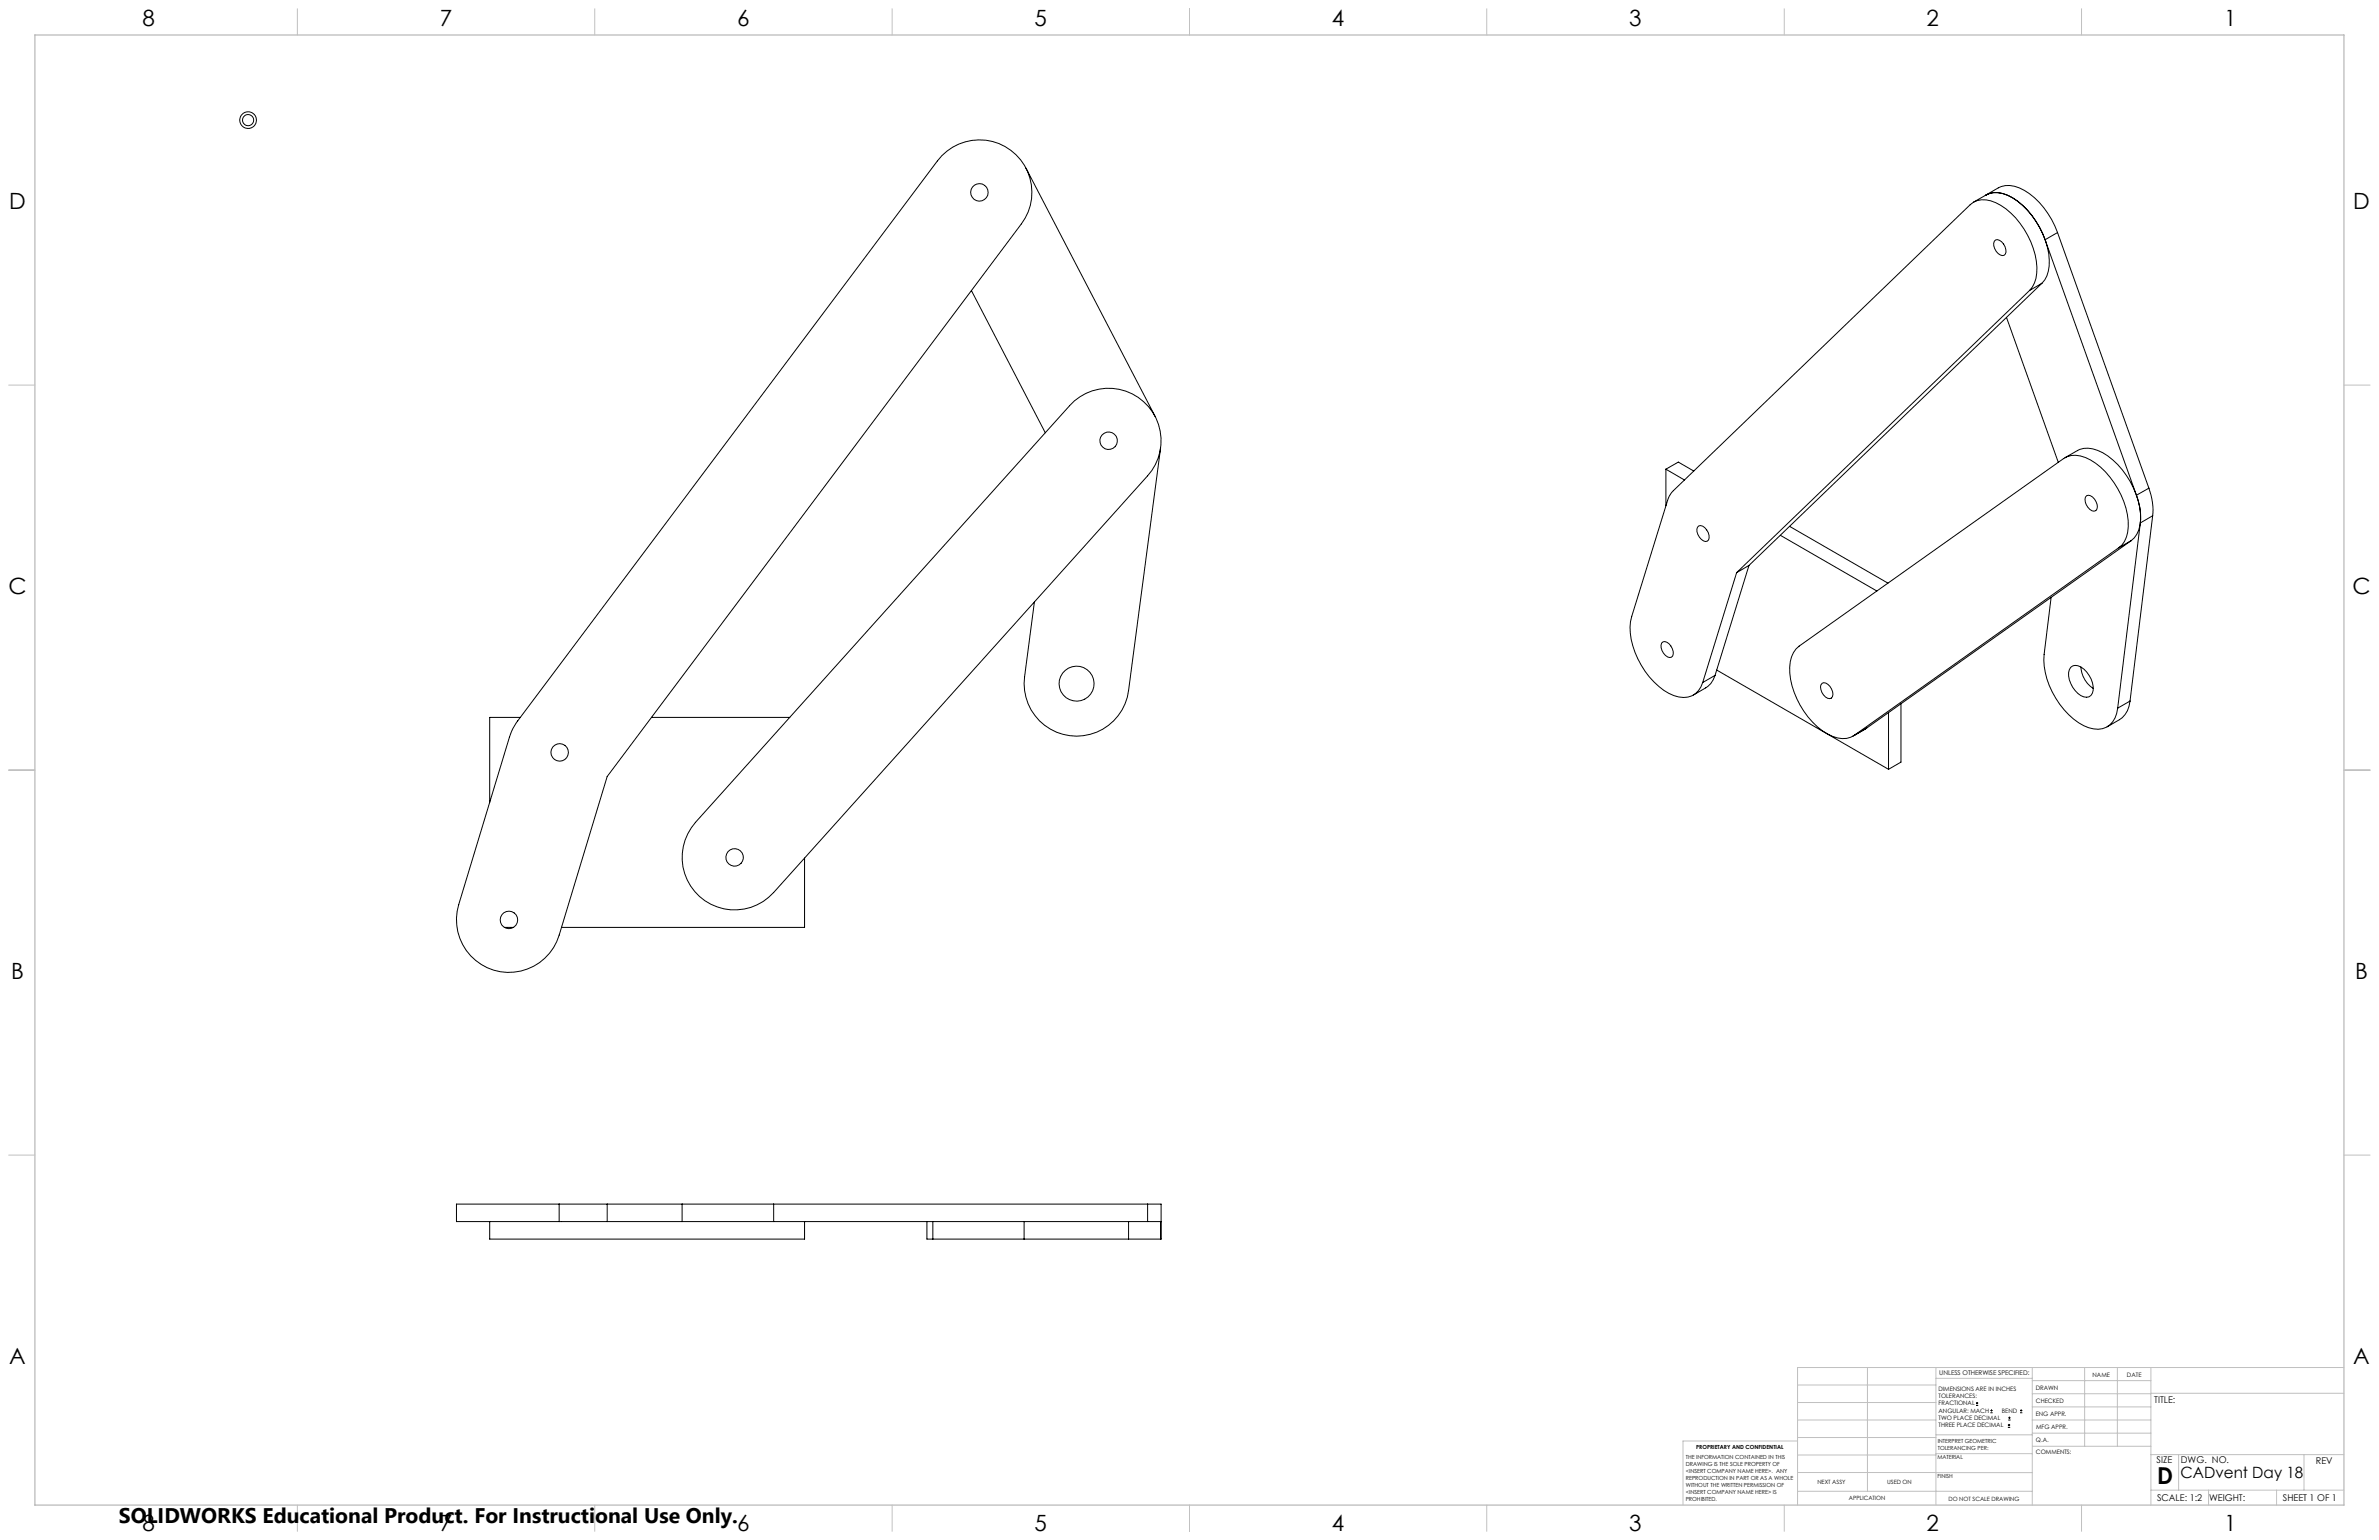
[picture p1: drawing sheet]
<svg xmlns="http://www.w3.org/2000/svg" width="864mm" height="559mm" viewBox="0 0 864 559" stroke-linecap="round" stroke-linejoin="round" font-family="sans-serif">
<defs><g id="words">
<text font-size="8.5" x="783.1" y="538.4">D</text>
<g font-size="8.1">
<text x="51.7" y="9.3">8</text>
<text x="159.7" y="9.3">7</text>
<text x="267.6" y="9.3">6</text>
<text x="375.5" y="9.3">5</text>
<text x="483.5" y="9.3">4</text>
<text x="591.4" y="9.3">3</text>
<text x="699.4" y="9.3">2</text>
<text x="807.3" y="9.3">1</text>
<text x="3.3" y="76">D</text>
<text x="854.2" y="76">D</text>
<text x="3" y="215.7">C</text>
<text x="853.9" y="215.7">C</text>
<text x="4" y="355.4">B</text>
<text x="854.9" y="355.4">B</text>
<text x="3.3" y="495.1">A</text>
<text x="854.2" y="495.1">A</text>
<text x="51.7" y="555.4">8</text>
<text x="159.7" y="555.4">7</text>
<text x="267.6" y="555.4">6</text>
<text x="375.5" y="555.4">5</text>
<text x="483.5" y="555.4">4</text>
<text x="591.4" y="555.4">3</text>
<text x="699.4" y="555.4">2</text>
<text x="807.3" y="555.4">1</text>
</g>
<text font-size="7.7" x="43.2" y="552.5">SOLIDWORKS Educational Product. For Instructional Use Only.</text>
<text font-size="5.6" x="791.5" y="536.4">CADvent Day 18</text>
<g font-size="3.4">
<text x="782" y="508.9">TITLE:</text>
<text x="782.9" y="531">SIZE</text>
<text x="791.7" y="531">DWG. NO.</text>
<text x="840.7" y="531.1">REV</text>
<text x="783" y="544.6">SCALE: 1:2</text>
<text x="801.9" y="544.7">WEIGHT:</text>
<text x="828.7" y="544.6">SHEET 1 OF 1</text>
</g>
<text font-size="2.4" x="704" y="499.1">UNLESS OTHERWISE SPECIFIED:</text>
<g font-size="2.2">
<text x="759.6" y="499.5">NAME</text>
<text x="772.1" y="499.6">DATE</text>
<text x="703.7" y="504.7">DIMENSIONS ARE IN INCHES</text>
<text x="703.7" y="507.3">TOLERANCES:</text>
<text x="703.7" y="510">FRACTIONAL</text>
<text x="739" y="504.3">DRAWN</text>
<text x="739.1" y="509.2">CHECKED</text>
<text x="703.7" y="512.6">ANGULAR: MACH</text>
<text x="703.7" y="515.3">TWO PLACE DECIMAL</text>
<text x="726.7" y="512.6">BEND</text>
<text x="739" y="513.9">ENG APPR.</text>
<text x="703.7" y="517.9">THREE PLACE DECIMAL</text>
<text x="739.1" y="518.6">MFG APPR.</text>
<text x="739.1" y="523.3">Q.A.</text>
<text x="739.1" y="527.5">COMMENTS:</text>
</g>
<g font-size="2.1">
<text x="659.7" y="538.6">NEXT ASSY</text>
<text x="685.1" y="538.6">USED ON</text>
<text x="671.1" y="544.4">APPLICATION</text>
<text x="707.3" y="544.5">DO NOT SCALE DRAWING</text>
</g>
<g font-size="2">
<text x="615.7" y="525.8">PROPRIETARY AND CONFIDENTIAL</text>
<text x="703.4" y="523.5">INTERPRET GEOMETRIC</text>
<text x="703.4" y="526">TOLERANCING PER:</text>
<text x="612" y="529.4">THE INFORMATION CONTAINED IN THIS</text>
<text x="612" y="531.9">DRAWING IS THE SOLE PROPERTY OF</text>
<text x="703.3" y="529.6">MATERIAL</text>
<text x="612" y="534.5">&lt;INSERT COMPANY NAME HERE&gt;. ANY</text>
<text x="612" y="537">REPRODUCTION IN PART OR AS A WHOLE</text>
<text x="612" y="539.5">WITHOUT THE WRITTEN PERMISSION OF</text>
<text x="703.3" y="536.4">FINISH</text>
<text x="612" y="542">&lt;INSERT COMPANY NAME HERE&gt; IS</text>
<text x="612" y="544.6">PROHIBITED.</text>
</g>
</g></defs>
<g fill="none" stroke="#000" stroke-width=".36">
<path d="M341.9 56.5a19.1 19.1 0 0 1 26-1.1 19.1 19.1 0 0 1 2.9 25.8l-150.4 200.6-17.4 57.5a19.1 19.1 0 0 1-23.8 12.7 19.1 19.1 0 0 1-12.7-23.7l18.4-60.8a18.5 18.5 0 0 1 3-5.9zM372.4 61l46.9 90.1M720.9 70.8a9.4 9.4 0 0 1 9.5 .9 29.4 29.4 0 0 1 12 15.3M720.9 70.8l4.5-2.6a9.5 9.5 0 0 1 9.5 .9 29.5 29.5 0 0 1 12 15.3M720.9 70.8a9.7 9.7 0 0 1 9.9 1.1 29.5 29.5 0 0 1 13.1 24.6 9.5 9.5 0 0 1-2.7 6.3M720.9 70.8l-4.5 2.5M724.4 87.1a3.8 3.8 0 0 1 3.8 4.3l-.2 .8a1.65 1.65 0 0 1-2.7-.2 3.4 3.4 0 0 1-.9-4.9zM742.4 87l33.1 92.7M746.9 84.4l-4.5 2.6M746.9 84.4l33.2 92.7M352.6 105.4l26.8 51.6M728.4 115.2l18.8 52.6"/>
<path d="M736.7 105.4a12.1 12.1 0 0 0 2.5-10.6 29.4 29.4 0 0 0-14.7-21.2 8.1 8.1 0 0 0-9.3 .7l-108.1 104.1-1.2 1.7-.6 1.5-13 42.1a23.4 23.4 0 0 0 3.5 17.7 23.3 23.3 0 0 0 13.6 11.5 7.1 7.1 0 0 0 8.7-5.3M736.7 105.4l-106.3 102.4M741.2 102.8l-4.5 2.6M741.2 102.8l-106.3 102.4M388.3 147.2a19 19 0 0 1 26.8-1.4 19 19 0 0 1 1.5 26.8l-135.8 151.3a19.1 19.1 0 0 1-26.9 1.4 19.1 19.1 0 0 1-1.4-26.9zM421.3 162.4l-11.6 88.1a19 19 0 0 1-21.4 16.4 19 19 0 0 1-16.4-21.3l3.6-27.2M604.7 170.3v13.2M604.7 170.3l6.8 3.9M604.7 170.3l4.5-2.6 5.7 3.2M749.6 166.1a12.7 12.7 0 0 1 8.4-3.5 20.2 20.2 0 0 1 13.9 9.9 26.2 26.2 0 0 1 5 18 8.7 8.7 0 0 1-3.3 5.7M757.4 179.9a3.4 3.4 0 0 1 3.9 3.1 1.72 1.72 0 0 1-1.1 2.5 4.3 4.3 0 0 1-3.2-5.1zM775.5 179.7a21.8 21.8 0 0 1 1.5 10.1"/>
<path d="M780.1 177.1a22.3 22.3 0 0 1 1.3 10M780.1 177.1l-4.6 2.6M616.7 190.8a3.7 3.7 0 0 1 3.7 4.4l-.2 .7-.4 .5a2.97 2.97 0 0 1-3.5-2.5 2.36 2.36 0 0 1 .4-3.1zM646.3 194.2l35 20.3M649.6 191l35.7 20.6M769.1 198.8a10.5 10.5 0 0 0 3.4-9.8 30.1 30.1 0 0 0-13.6-22.1 9 9 0 0 0-9.8-.5l-96 68.1a10.6 10.6 0 0 0-3.4 9.7 29.8 29.8 0 0 0 13.7 22.1 9 9 0 0 0 9.7 .5M769.1 198.8l-96 68M773.6 196.2l-4.5 2.6M773.6 196.2l-96 68M777 189.8l-8.3 67.2M781.4 187.1l-4.4 2.7M781.4 187.1l-8.2 67.3"/>
<path d="M630.4 207.8l-12.3 39.8M634.9 205.2l-4.5 2.6M634.9 205.2l-12.3 39.9M744.6 216.8l-2.6 20.7a28.9 28.9 0 0 0 14.4 25.8 8.1 8.1 0 0 0 10.5-1.4l.9-1.4 .9-3.5M603.2 233.4a1.68 1.68 0 0 1 2.7 .2 3.5 3.5 0 0 1 .8 4.9 3.8 3.8 0 0 1-3.7-4.4zM622.6 245.1a7.5 7.5 0 0 1-3.4 4.5l-4.5 2.6M622.6 245.1l-4.5 2.5M623.2 243.1l62.4 36.1M661.5 247.9a2.3 2.3 0 0 1 2.8 1.2 3.4 3.4 0 0 1 .5 4.2 3.3 3.3 0 0 1-3.8-3.1l-.1-1zM685.6 258.6v20.6M690.1 255.4v21.1l-4.5 2.7M751.7 242.1a2.91 2.91 0 0 1 3.7-.1 9 9 0 0 1 4.2 9.5 2.59 2.59 0 0 1-4.2 .9 9.2 9.2 0 0 1-4.2-9.4z"/>
<path d="M755.4 242a9.8 9.8 0 0 0 4.5 7.8M773.2 254.4a8.7 8.7 0 0 1-3.8 6.7l-4.5 2.6M773.2 254.4l-4.5 2.6M188.9 260.3h-11.1v30.8M236.5 260.3h50.2M677.6 264.2l-5 2.9M677.6 264.2l-4.5 2.6M292.1 311.4v25.1h-88.3M183.1 336.5h3.3M203 436.9h-37.3v6.4h37.3M203 436.9h44.6M203 436.9v6.4"/>
<path d="M220.4 436.9v6.4M247.6 436.9h33.2M247.6 436.9v6.4M280.8 436.9v6.4M280.8 436.9h135.8M416.6 436.9h4.9l-.2 12.7M416.6 436.9v6.4M177.8 443.3v6.3h114.3v-6.3M203 443.3h168.8M336.5 443.3v6.3h2.1M338.6 449.6h33.2M338.6 443.3v6.3"/>
<path d="M371.8 443.3h37.9M371.8 449.6h37.9M371.8 443.3v6.3M409.7 443.3v6.3M409.7 443.3h11.6M409.7 449.6h11.6M421.3 443.3h.2M421.3 443.3v6.3M717.3 510h.8M717.3 509.1h.8M717.7 508.7v.9M722.5 512.6h.8"/>
<path d="M722.5 511.8h.8M722.9 511.4v.8M728.9 517.9h.8M728.9 517.1h.8M729 515.3h.9M729 514.5h.9M729.3 516.7v.8M729.4 514v.9M733.3 512.6h.8M733.3 511.8h.8M733.7 511.4v.8"/>
<circle cx="90.1" cy="43.6" r="2.02"/>
<circle cx="90.1" cy="43.6" r="3"/>
<circle cx="355.5" cy="69.8" r="3.2"/>
<circle cx="402.5" cy="159.9" r="3.2"/>
<circle cx="390.8" cy="248.1" r="6.4"/>
<circle cx="203.2" cy="273" r="3.2"/>
<circle cx="266.7" cy="311.1" r="3.2"/>
<circle cx="184.8" cy="333.8" r="3.2"/>
</g>
<g fill="none" stroke="#c0c0c0" stroke-width=".36">
<path d="M108 3.2v9.5M215.9 3.2v9.5M323.8 3.2v9.5M431.8 3.2v9.5M539.7 3.2v9.5M647.7 3.2v9.5M755.6 3.2v9.5M3.1 139.7h9.6M850.9 139.7h9.5M3.1 279.4h9.6M850.9 279.4h9.5M3.1 419.1h9.6"/>
<path d="M850.9 419.1h9.5M677.9 496.2v44.9M702.8 496.2v49.9M737.7 496.2v49.9M756.7 496.2v28.6M768.6 496.2v28.6M780.8 496.2v49.9M850.9 496.2h-198.4v49.9M652.5 515.3h50.3M652.5 508.9h50.3M652.5 502.6h50.3M702.8 500.1h34.9"/>
<path d="M737.7 510.5h43.1M737.7 505.7h43.1M737.7 501h43.1M737.7 515.3h43.1M780.8 505.6h70.1M652.5 534.3l85.2 .1M652.5 528h50.3M652.5 521.6h50.3M652.5 522.9h-41.6v23.2M702.8 527.5h35M702.8 520.6h35M737.7 520h43.1"/>
<path d="M737.8 524.8h43M780.8 527.8h70.1M790.9 527.8v12.9M836.4 527.8v12.9M108 546.1v9.6M215.9 546.1v9.6M323.8 546.1v9.6M431.8 546.1v9.6M539.7 546.1v9.6M647.7 546.1v9.6M652.5 541.1h85.2M755.6 546.1v9.6"/>
<path d="M780.8 540.7h70.1M801.7 540.7v5.4M826.4 540.7v5.4"/>
</g>
<path d="M12.7 12.7h838.2v533.4h-838.2z" fill="none" stroke="#c0c0c0" stroke-width=".5"/>
<use href="#words"/>
</svg>
